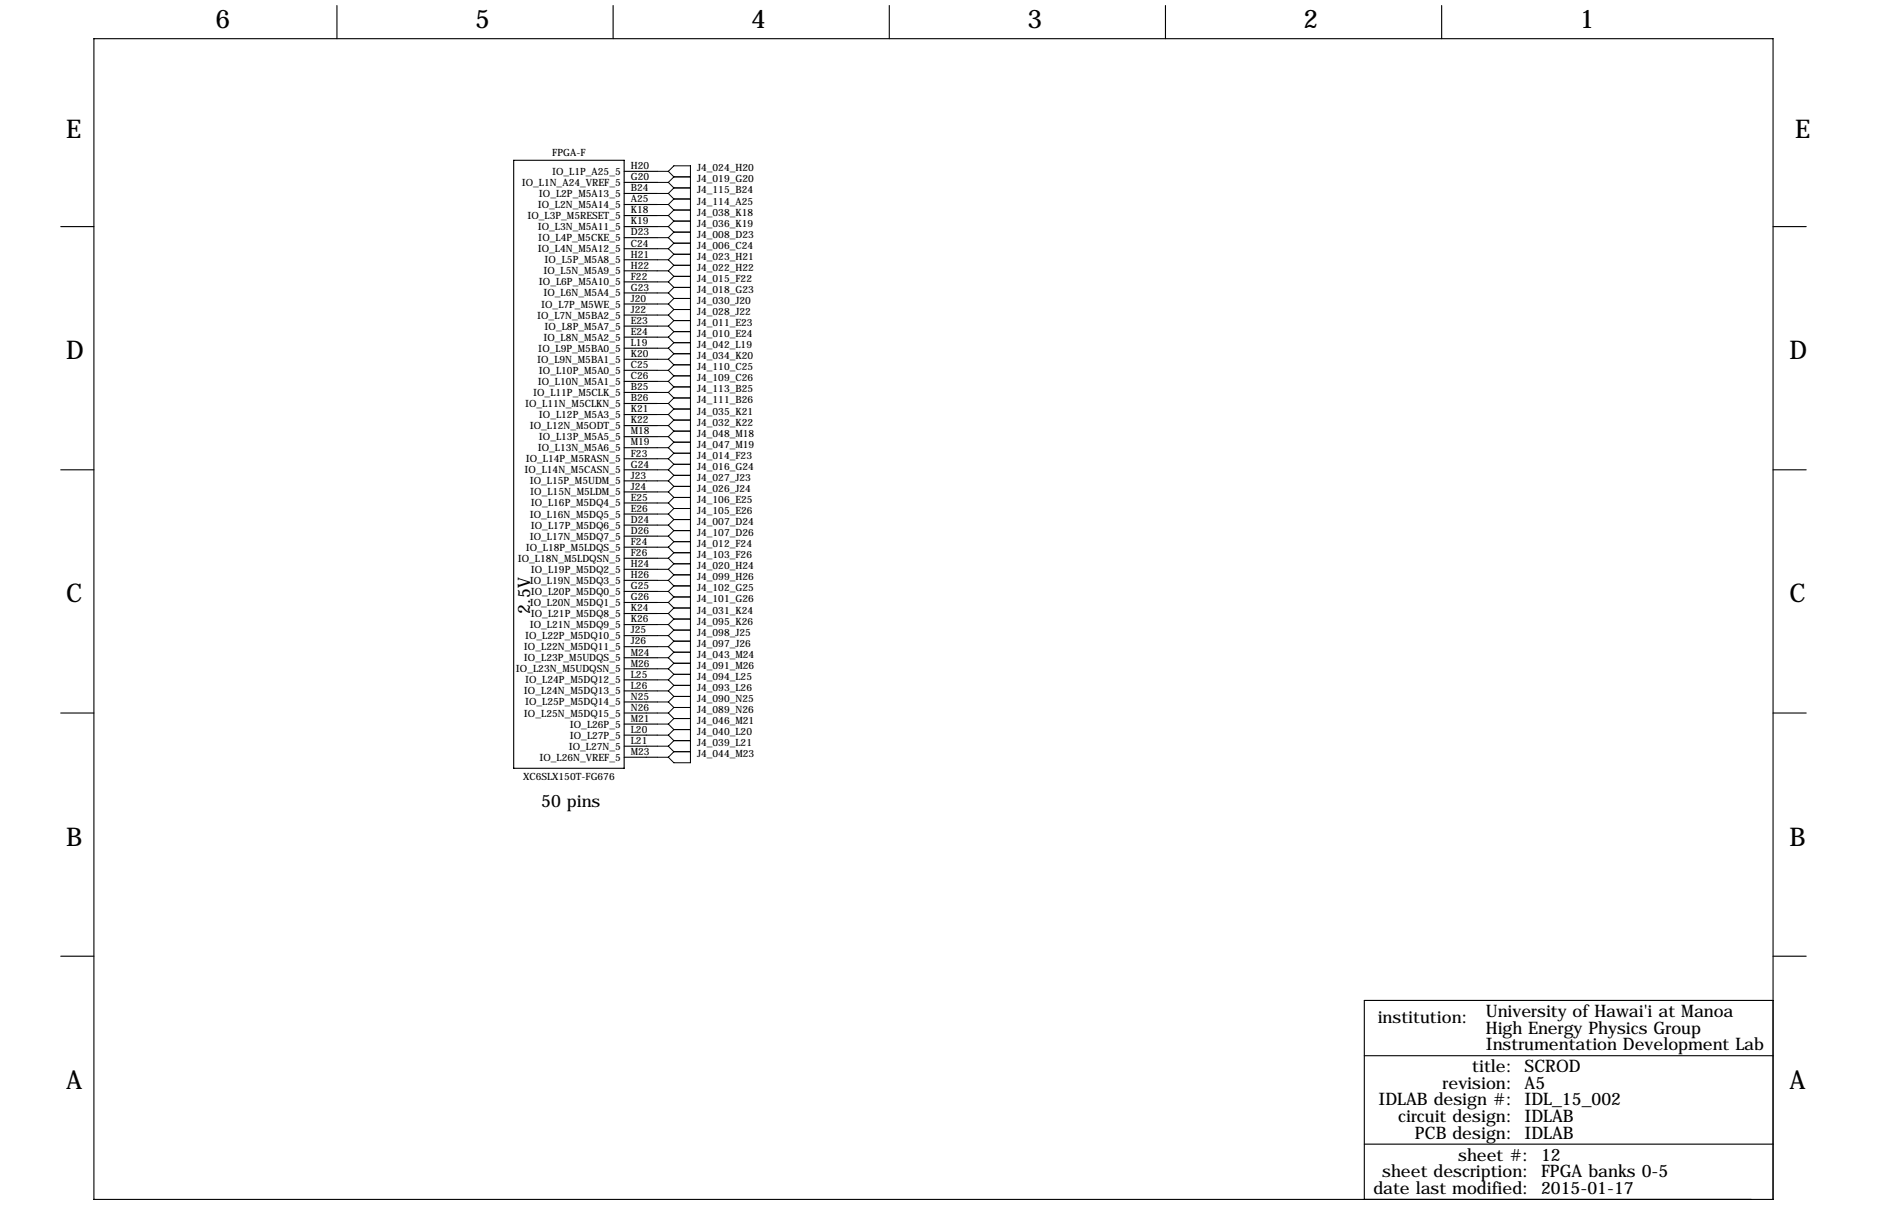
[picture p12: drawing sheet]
<svg xmlns="http://www.w3.org/2000/svg" width="432mm" height="279mm" viewBox="0 0 432 279" stroke-linecap="round" stroke-linejoin="round" font-family="sans-serif">
<defs><g id="words">
<g font-size="5.9">
<text x="49.5" y="6.4">6</text>
<text x="109.2" y="6.4">5</text>
<text x="172.7" y="6.4">4</text>
<text x="236.2" y="6.4">3</text>
<text x="299.7" y="6.4">2</text>
<text x="363.2" y="6.4">1</text>
<text x="15.2" y="31.8">E</text>
<text x="412.7" y="31.8">E</text>
<text x="15.2" y="82.5">D</text>
<text x="411.5" y="82.5">D</text>
<text x="15.2" y="138.4">C</text>
<text x="411.5" y="138.4">C</text>
<text x="15.2" y="194.3">B</text>
<text x="411.5" y="194.3">B</text>
<text x="15.2" y="250.2">A</text>
<text x="411.5" y="250.2">A</text>
</g>
<g font-size="4">
<text x="121.9" y="141" transform="rotate(-90 121.9 141)">2.5V</text>
<text x="124.5" y="185.4">50 pins</text>
<text x="341.6" y="233.7">University of Hawai'i at Manoa</text>
<text x="316.8" y="234.9">institution:</text>
<text x="341.6" y="237.5">High Energy Physics Group</text>
<text x="341.6" y="241.3">Instrumentation Development Lab</text>
<text x="331.7" y="250.2">revision: A5</text>
<text x="338.5" y="246.4">title: SCROD</text>
<text x="316.9" y="254">IDLAB design #: IDL_15_002</text>
<text x="321.5" y="257.8">circuit design: IDLAB</text>
<text x="325.3" y="261.6">PCB design: IDLAB</text>
<text x="335.3" y="266.7">sheet #: 12</text>
<text x="315.8" y="274.3">date last modified: 2015-01-17</text>
<text x="317.8" y="270.5">sheet description: FPGA banks 0-5</text>
</g>
<g font-size="2.3">
<text x="127" y="35.8">FPGA-F</text>
<text x="126.9" y="40.2">IO_L1P_A25_5</text>
<text x="145" y="38.9">H20</text>
<text x="145" y="41.4">G20</text>
<text x="160.3" y="39.4">J4_024_H20</text>
<text x="160.3" y="41.9">J4_019_G20</text>
<text x="120" y="42.7">IO_L1N_A24_VREF_5</text>
<text x="123.6" y="47.8">IO_L2N_M5A14_5</text>
<text x="123.9" y="45.3">IO_L2P_M5A13_5</text>
<text x="145" y="43.9">B24</text>
<text x="145" y="46.5">A25</text>
<text x="160.3" y="47">J4_114_A25</text>
<text x="160.3" y="44.4">J4_115_B24</text>
<text x="121.3" y="50.3">IO_L3P_M5RESET_5</text>
<text x="123.6" y="52.9">IO_L3N_M5A11_5</text>
<text x="145" y="49">K18</text>
<text x="145" y="51.6">K19</text>
<text x="160.3" y="52.1">J4_036_K19</text>
<text x="160.3" y="49.5">J4_038_K18</text>
<text x="123.6" y="58">IO_L4N_M5A12_5</text>
<text x="123.8" y="55.4">IO_L4P_M5CKE_5</text>
<text x="145" y="54.1">D23</text>
<text x="145" y="56.6">C24</text>
<text x="145" y="59.2">H21</text>
<text x="160.3" y="54.6">J4_008_D23</text>
<text x="160.3" y="57.2">J4_006_C24</text>
<text x="160.3" y="59.7">J4_023_H21</text>
<text x="123.9" y="65.6">IO_L6P_M5A10_5</text>
<text x="125" y="63">IO_L5N_M5A9_5</text>
<text x="125.2" y="60.5">IO_L5P_M5A8_5</text>
<text x="145" y="61.7">H22</text>
<text x="145" y="64.3">F22</text>
<text x="160.3" y="62.2">J4_022_H22</text>
<text x="160.3" y="64.8">J4_015_F22</text>
<text x="124.4" y="70.7">IO_L7P_M5WE_5</text>
<text x="125" y="68.1">IO_L6N_M5A4_5</text>
<text x="145" y="66.8">G23</text>
<text x="145" y="69.3">J20</text>
<text x="145" y="71.9">J22</text>
<text x="160.3" y="67.3">J4_018_G23</text>
<text x="160.3" y="69.8">J4_030_J20</text>
<text x="123.5" y="73.2">IO_L7N_M5BA2_5</text>
<text x="125.2" y="75.7">IO_L8P_M5A7_5</text>
<text x="145" y="74.4">E23</text>
<text x="145" y="77">E24</text>
<text x="160.3" y="72.4">J4_028_J22</text>
<text x="160.3" y="74.9">J4_011_E23</text>
<text x="160.3" y="77.5">J4_010_E24</text>
<text x="123.5" y="83.4">IO_L9N_M5BA1_5</text>
<text x="123.8" y="80.8">IO_L9P_M5BA0_5</text>
<text x="125" y="78.3">IO_L8N_M5A2_5</text>
<text x="145" y="79.5">L19</text>
<text x="145" y="82">K20</text>
<text x="160.3" y="80">J4_042_L19</text>
<text x="160.3" y="82.5">J4_034_K20</text>
<text x="123.6" y="88.4">IO_L10N_M5A1_5</text>
<text x="123.9" y="85.9">IO_L10P_M5A0_5</text>
<text x="145" y="84.6">C25</text>
<text x="145" y="87.1">C26</text>
<text x="145" y="89.7">B25</text>
<text x="160.3" y="87.6">J4_109_C26</text>
<text x="160.3" y="85.1">J4_110_C25</text>
<text x="120.7" y="93.5">IO_L11N_M5CLKN_5</text>
<text x="122.6" y="91">IO_L11P_M5CLK_5</text>
<text x="145" y="92.2">B26</text>
<text x="145" y="94.7">K21</text>
<text x="160.3" y="92.7">J4_111_B26</text>
<text x="160.3" y="90.2">J4_113_B25</text>
<text x="160.3" y="95.2">J4_035_K21</text>
<text x="121.8" y="98.6">IO_L12N_M5ODT_5</text>
<text x="123.9" y="96.1">IO_L12P_M5A3_5</text>
<text x="123.9" y="101.1">IO_L13P_M5A5_5</text>
<text x="145" y="97.3">K22</text>
<text x="145" y="99.8">M18</text>
<text x="160.3" y="97.8">J4_032_K22</text>
<text x="160.3" y="100.3">J4_048_M18</text>
<text x="120.9" y="106.2">IO_L14P_M5RASN_5</text>
<text x="123.6" y="103.7">IO_L13N_M5A6_5</text>
<text x="145" y="102.4">M19</text>
<text x="145" y="104.9">F23</text>
<text x="145" y="107.4">G24</text>
<text x="160.3" y="105.4">J4_014_F23</text>
<text x="160.3" y="107.9">J4_016_G24</text>
<text x="160.3" y="102.9">J4_047_M19</text>
<text x="120.6" y="108.8">IO_L14N_M5CASN_5</text>
<text x="121.8" y="111.3">IO_L15P_M5UDM_5</text>
<text x="121.9" y="113.8">IO_L15N_M5LDM_5</text>
<text x="145" y="110">J23</text>
<text x="145" y="112.5">J24</text>
<text x="160.3" y="110.5">J4_027_J23</text>
<text x="160.3" y="113">J4_026_J24</text>
<text x="121.8" y="118.9">IO_L16N_M5DQ5_5</text>
<text x="122.1" y="116.4">IO_L16P_M5DQ4_5</text>
<text x="145" y="115.1">E25</text>
<text x="145" y="117.6">E26</text>
<text x="160.3" y="118.1">J4_105_E26</text>
<text x="160.3" y="115.6">J4_106_E25</text>
<text x="121.8" y="124">IO_L17N_M5DQ7_5</text>
<text x="122.1" y="121.5">IO_L17P_M5DQ6_5</text>
<text x="145" y="120.1">D24</text>
<text x="145" y="122.7">D26</text>
<text x="145" y="125.2">F24</text>
<text x="160.3" y="123.2">J4_107_D26</text>
<text x="160.3" y="120.7">J4_007_D24</text>
<text x="160.3" y="125.7">J4_012_F24</text>
<text x="119" y="129.1">IO_L18N_M5LDQSN_5</text>
<text x="120.9" y="126.5">IO_L18P_M5LDQS_5</text>
<text x="122.1" y="131.6">IO_L19P_M5DQ2_5</text>
<text x="145" y="127.8">F26</text>
<text x="145" y="130.3">H24</text>
<text x="160.3" y="128.3">J4_103_F26</text>
<text x="160.3" y="130.8">J4_020_H24</text>
<text x="121.8" y="134.2">IO_L19N_M5DQ3_5</text>
<text x="122.1" y="136.7">IO_L20P_M5DQ0_5</text>
<text x="145" y="132.8">H26</text>
<text x="145" y="135.4">G25</text>
<text x="145" y="137.9">G26</text>
<text x="160.3" y="133.3">J4_099_H26</text>
<text x="160.3" y="135.9">J4_102_G25</text>
<text x="121.8" y="139.2">IO_L20N_M5DQ1_5</text>
<text x="122.1" y="141.8">IO_L21P_M5DQ8_5</text>
<text x="145" y="140.5">K24</text>
<text x="145" y="143">K26</text>
<text x="160.3" y="138.4">J4_101_G26</text>
<text x="160.3" y="143.5">J4_095_K26</text>
<text x="160.3" y="141">J4_031_K24</text>
<text x="120.5" y="149.4">IO_L22N_M5DQ11_5</text>
<text x="120.7" y="146.9">IO_L22P_M5DQ10_5</text>
<text x="121.8" y="144.3">IO_L21N_M5DQ9_5</text>
<text x="145" y="145.5">J25</text>
<text x="145" y="148.1">J26</text>
<text x="160.3" y="146">J4_098_J25</text>
<text x="160.3" y="148.6">J4_097_J26</text>
<text x="118.6" y="154.5">IO_L23N_M5UDQSN_5</text>
<text x="120.5" y="151.9">IO_L23P_M5UDQS_5</text>
<text x="145" y="150.6">M24</text>
<text x="145" y="153.2">M26</text>
<text x="145" y="155.7">L25</text>
<text x="160.3" y="153.7">J4_091_M26</text>
<text x="160.3" y="151.1">J4_043_M24</text>
<text x="120.5" y="159.6">IO_L24N_M5DQ13_5</text>
<text x="120.7" y="157">IO_L24P_M5DQ12_5</text>
<text x="145" y="158.2">L26</text>
<text x="145" y="160.8">N25</text>
<text x="160.3" y="156.2">J4_094_L25</text>
<text x="160.3" y="158.8">J4_093_L26</text>
<text x="160.3" y="161.3">J4_090_N25</text>
<text x="120.5" y="164.6">IO_L25N_M5DQ15_5</text>
<text x="120.7" y="162.1">IO_L25P_M5DQ14_5</text>
<text x="131" y="167.2">IO_L26P_5</text>
<text x="145" y="163.3">N26</text>
<text x="145" y="165.9">M21</text>
<text x="160.3" y="163.8">J4_089_N26</text>
<text x="160.3" y="166.4">J4_046_M21</text>
<text x="130.8" y="172.3">IO_L27N_5</text>
<text x="131" y="169.7">IO_L27P_5</text>
<text x="145" y="168.4">L20</text>
<text x="145" y="170.9">L21</text>
<text x="145" y="173.5">M23</text>
<text x="160.3" y="174">J4_044_M23</text>
<text x="160.3" y="168.9">J4_040_L20</text>
<text x="160.3" y="171.4">J4_039_L21</text>
<text x="120.3" y="179.2">XC6SLX150T-FG676</text>
<text x="124" y="174.8">IO_L26N_VREF_5</text>
</g>
</g></defs>
<g fill="none" stroke="#000" stroke-width=".25">
<path d="M21.6 8.9h386.1v266.7h-386.1zM77.5 1.3v7.6M141 1.3v7.6M204.5 1.3v7.6M268 1.3v7.6M331.5 1.3v7.6M118.1 36.8h25.4v139.7h-25.4zM143.5 39.4h7.6M14 52.1h7.6M143.5 52.1h7.6M143.5 41.9h7.6M143.5 44.4h7.6"/>
<path d="M143.5 47h7.6M143.5 49.5h7.6M143.5 54.6h7.6M143.5 57.2h7.6M143.5 59.7h7.6M407.7 52.1h7.6M143.5 62.2h7.6M143.5 64.8h7.6M143.5 67.3h7.6M143.5 69.8h7.6M143.5 72.4h7.6M143.5 74.9h7.6"/>
<path d="M143.5 77.5h7.6M143.5 80h7.6M143.5 82.5h7.6M143.5 85.1h7.6M143.5 87.6h7.6M143.5 90.2h7.6M143.5 92.7h7.6M143.5 95.2h7.6M143.5 97.8h7.6M14 107.9h7.6M143.5 107.9h7.6M143.5 100.3h7.6"/>
<path d="M143.5 102.9h7.6M143.5 105.4h7.6M143.5 110.5h7.6M143.5 113h7.6M143.5 115.6h7.6M143.5 118.1h7.6M407.7 107.9h7.6M143.5 120.7h7.6M143.5 123.2h7.6M143.5 125.7h7.6M143.5 128.3h7.6M143.5 130.8h7.6"/>
<path d="M143.5 133.3h7.6M143.5 135.9h7.6M143.5 138.4h7.6M143.5 141h7.6M143.5 143.5h7.6M143.5 146h7.6M143.5 148.6h7.6M143.5 151.1h7.6M143.5 153.7h7.6M143.5 156.2h7.6M143.5 158.8h7.6M14 163.8h7.6"/>
<path d="M143.5 163.8h7.6M143.5 161.3h7.6M143.5 166.4h7.6M143.5 168.9h7.6M143.5 171.4h7.6M143.5 174h7.6M407.7 163.8h7.6M14 219.7h7.6M407.7 219.7h7.6M407.7 229.9h-94v45.7M313.7 242.6h94M313.7 262.9h94"/>
</g>
<g fill="none" stroke="#000" stroke-width=".23">
<path d="M151.1 39.4h2.6M153.7 39.4l1.2-1.3h3.8v137.2h-3.8l-1.2-1.3M153.7 39.4l1.2 1.2M151.1 47h2.6M151.1 44.4h2.6M151.1 54.6h2.6M151.1 57.2h2.6M151.1 41.9h2.6M151.1 52.1h2.6M151.1 59.7h2.6M151.1 49.5h2.6M153.7 47l1.2 1.3"/>
<path d="M153.7 44.4l1.2 1.3M153.7 54.6l1.2 1.3M153.7 57.2l1.2 1.2M153.7 41.9l1.2 1.3M153.7 52.1l1.2 1.2M153.7 59.7l1.2 1.3M153.7 49.5l1.2 1.3M154.9 48.3h3.8M154.9 45.7h3.8M154.9 45.7l-1.2 1.3M154.9 43.2h3.8M154.9 43.2l-1.2 1.2"/>
<path d="M154.9 55.9h3.8M154.9 53.3h3.8M154.9 53.3l-1.2 1.3M154.9 58.4h3.8M154.9 55.9l-1.2 1.3M154.9 40.6h3.8M154.9 40.6l-1.2 1.3M154.9 50.8h3.8M154.9 50.8l-1.2 1.3M154.9 58.4l-1.2 1.3M154.9 48.3l-1.2 1.2M151.1 62.2h2.6"/>
<path d="M151.1 64.8h2.6M151.1 67.3h2.6M151.1 72.4h2.6M151.1 74.9h2.6M151.1 77.5h2.6M151.1 69.8h2.6M153.7 62.2l1.2 1.3M153.7 64.8l1.2 1.2M153.7 67.3l1.2 1.3M153.7 72.4l1.2 1.3M153.7 74.9l1.2 1.3M153.7 77.5l1.2 1.2"/>
<path d="M153.7 69.8l1.2 1.3M154.9 63.5h3.8M154.9 61h3.8M154.9 61l-1.2 1.2M154.9 66h3.8M154.9 63.5l-1.2 1.3M154.9 68.6h3.8M154.9 66l-1.2 1.3M154.9 73.7h3.8M154.9 71.1h3.8M154.9 71.1l-1.2 1.3M154.9 76.2h3.8"/>
<path d="M154.9 73.7l-1.2 1.2M154.9 78.7h3.8M154.9 76.2l-1.2 1.3M154.9 68.6l-1.2 1.2M154.9 78.7l-1.2 1.3M151.1 92.7h2.6M151.1 90.2h2.6M151.1 87.6h2.6M151.1 85.1h2.6M151.1 97.8h2.6M151.1 80h2.6M151.1 82.5h2.6"/>
<path d="M151.1 95.2h2.6M153.7 92.7l1.2 1.3M153.7 90.2l1.2 1.2M153.7 87.6l1.2 1.3M153.7 85.1l1.2 1.3M153.7 97.8l1.2 1.3M153.7 80l1.2 1.3M153.7 82.5l1.2 1.3M153.7 95.2l1.2 1.3M154.9 94h3.8M154.9 91.4h3.8M154.9 91.4l-1.2 1.3"/>
<path d="M154.9 88.9h3.8M154.9 88.9l-1.2 1.3M154.9 86.4h3.8M154.9 86.4l-1.2 1.2M154.9 83.8h3.8M154.9 83.8l-1.2 1.3M154.9 99.1h3.8M154.9 96.5h3.8M154.9 96.5l-1.2 1.3M154.9 81.3h3.8M154.9 81.3l-1.2 1.2M154.9 94l-1.2 1.2"/>
<path d="M154.9 99.1l-1.2 1.2M151.1 118.1h2.6M151.1 115.6h2.6M151.1 105.4h2.6M151.1 107.9h2.6M151.1 110.5h2.6M151.1 113h2.6M151.1 102.9h2.6M151.1 100.3h2.6M153.7 118.1l1.2 1.3M153.7 115.6l1.2 1.2M153.7 105.4l1.2 1.3"/>
<path d="M153.7 107.9l1.2 1.3M153.7 110.5l1.2 1.3M153.7 113l1.2 1.3M153.7 102.9l1.2 1.2M153.7 100.3l1.2 1.3M154.9 119.4h3.8M154.9 116.8h3.8M154.9 116.8l-1.2 1.3M154.9 114.3h3.8M154.9 114.3l-1.2 1.3M154.9 106.7h3.8M154.9 104.1h3.8"/>
<path d="M154.9 104.1l-1.2 1.3M154.9 109.2h3.8M154.9 106.7l-1.2 1.2M154.9 111.8h3.8M154.9 109.2l-1.2 1.3M154.9 111.8l-1.2 1.2M154.9 119.4l-1.2 1.3M154.9 101.6h3.8M154.9 101.6l-1.2 1.3M151.1 123.2h2.6M151.1 128.3h2.6M151.1 133.3h2.6"/>
<path d="M151.1 138.4h2.6M151.1 135.9h2.6M151.1 120.7h2.6M151.1 125.7h2.6M151.1 130.8h2.6M153.7 123.2l1.2 1.3M153.7 128.3l1.2 1.2M153.7 133.3l1.2 1.3M153.7 138.4l1.2 1.3M153.7 135.9l1.2 1.3M153.7 120.7l1.2 1.2M153.7 125.7l1.2 1.3"/>
<path d="M153.7 130.8l1.2 1.3M154.9 124.5h3.8M154.9 121.9h3.8M154.9 121.9l-1.2 1.3M154.9 129.5h3.8M154.9 127h3.8M154.9 127l-1.2 1.3M154.9 134.6h3.8M154.9 132.1h3.8M154.9 132.1l-1.2 1.2M154.9 139.7h3.8M154.9 137.2h3.8"/>
<path d="M154.9 137.2l-1.2 1.2M154.9 134.6l-1.2 1.3M154.9 124.5l-1.2 1.2M154.9 129.5l-1.2 1.3M154.9 139.7l-1.2 1.3M151.1 143.5h2.6M151.1 146h2.6M151.1 148.6h2.6M151.1 153.7h2.6M151.1 156.2h2.6M151.1 158.8h2.6M151.1 141h2.6"/>
<path d="M151.1 151.1h2.6M153.7 143.5l1.2 1.3M153.7 146l1.2 1.3M153.7 148.6l1.2 1.3M153.7 153.7l1.2 1.2M153.7 156.2l1.2 1.3M153.7 158.8l1.2 1.2M153.7 141l1.2 1.2M153.7 151.1l1.2 1.3M154.9 144.8h3.8M154.9 142.2h3.8M154.9 142.2l-1.2 1.3"/>
<path d="M154.9 147.3h3.8M154.9 144.8l-1.2 1.2M154.9 149.9h3.8M154.9 147.3l-1.2 1.3M154.9 154.9h3.8M154.9 152.4h3.8M154.9 152.4l-1.2 1.3M154.9 157.5h3.8M154.9 154.9l-1.2 1.3M154.9 157.5l-1.2 1.3M154.9 149.9l-1.2 1.2M151.1 161.3h2.6"/>
<path d="M151.1 163.8h2.6M151.1 174h2.6M151.1 166.4h2.6M151.1 168.9h2.6M151.1 171.4h2.6M153.7 161.3l1.2 1.3M153.7 163.8l1.2 1.3M153.7 166.4l1.2 1.2M153.7 168.9l1.2 1.3M153.7 171.4l1.2 1.3M154.9 160h3.8M154.9 162.6h3.8"/>
<path d="M154.9 160l-1.2 1.3M154.9 165.1h3.8M154.9 162.6l-1.2 1.2M154.9 172.7h3.8M154.9 172.7l-1.2 1.3M154.9 167.6h3.8M154.9 165.1l-1.2 1.3M154.9 170.2h3.8M154.9 167.6l-1.2 1.3M154.9 170.2l-1.2 1.2"/>
</g>
<use href="#words"/>
</svg>
